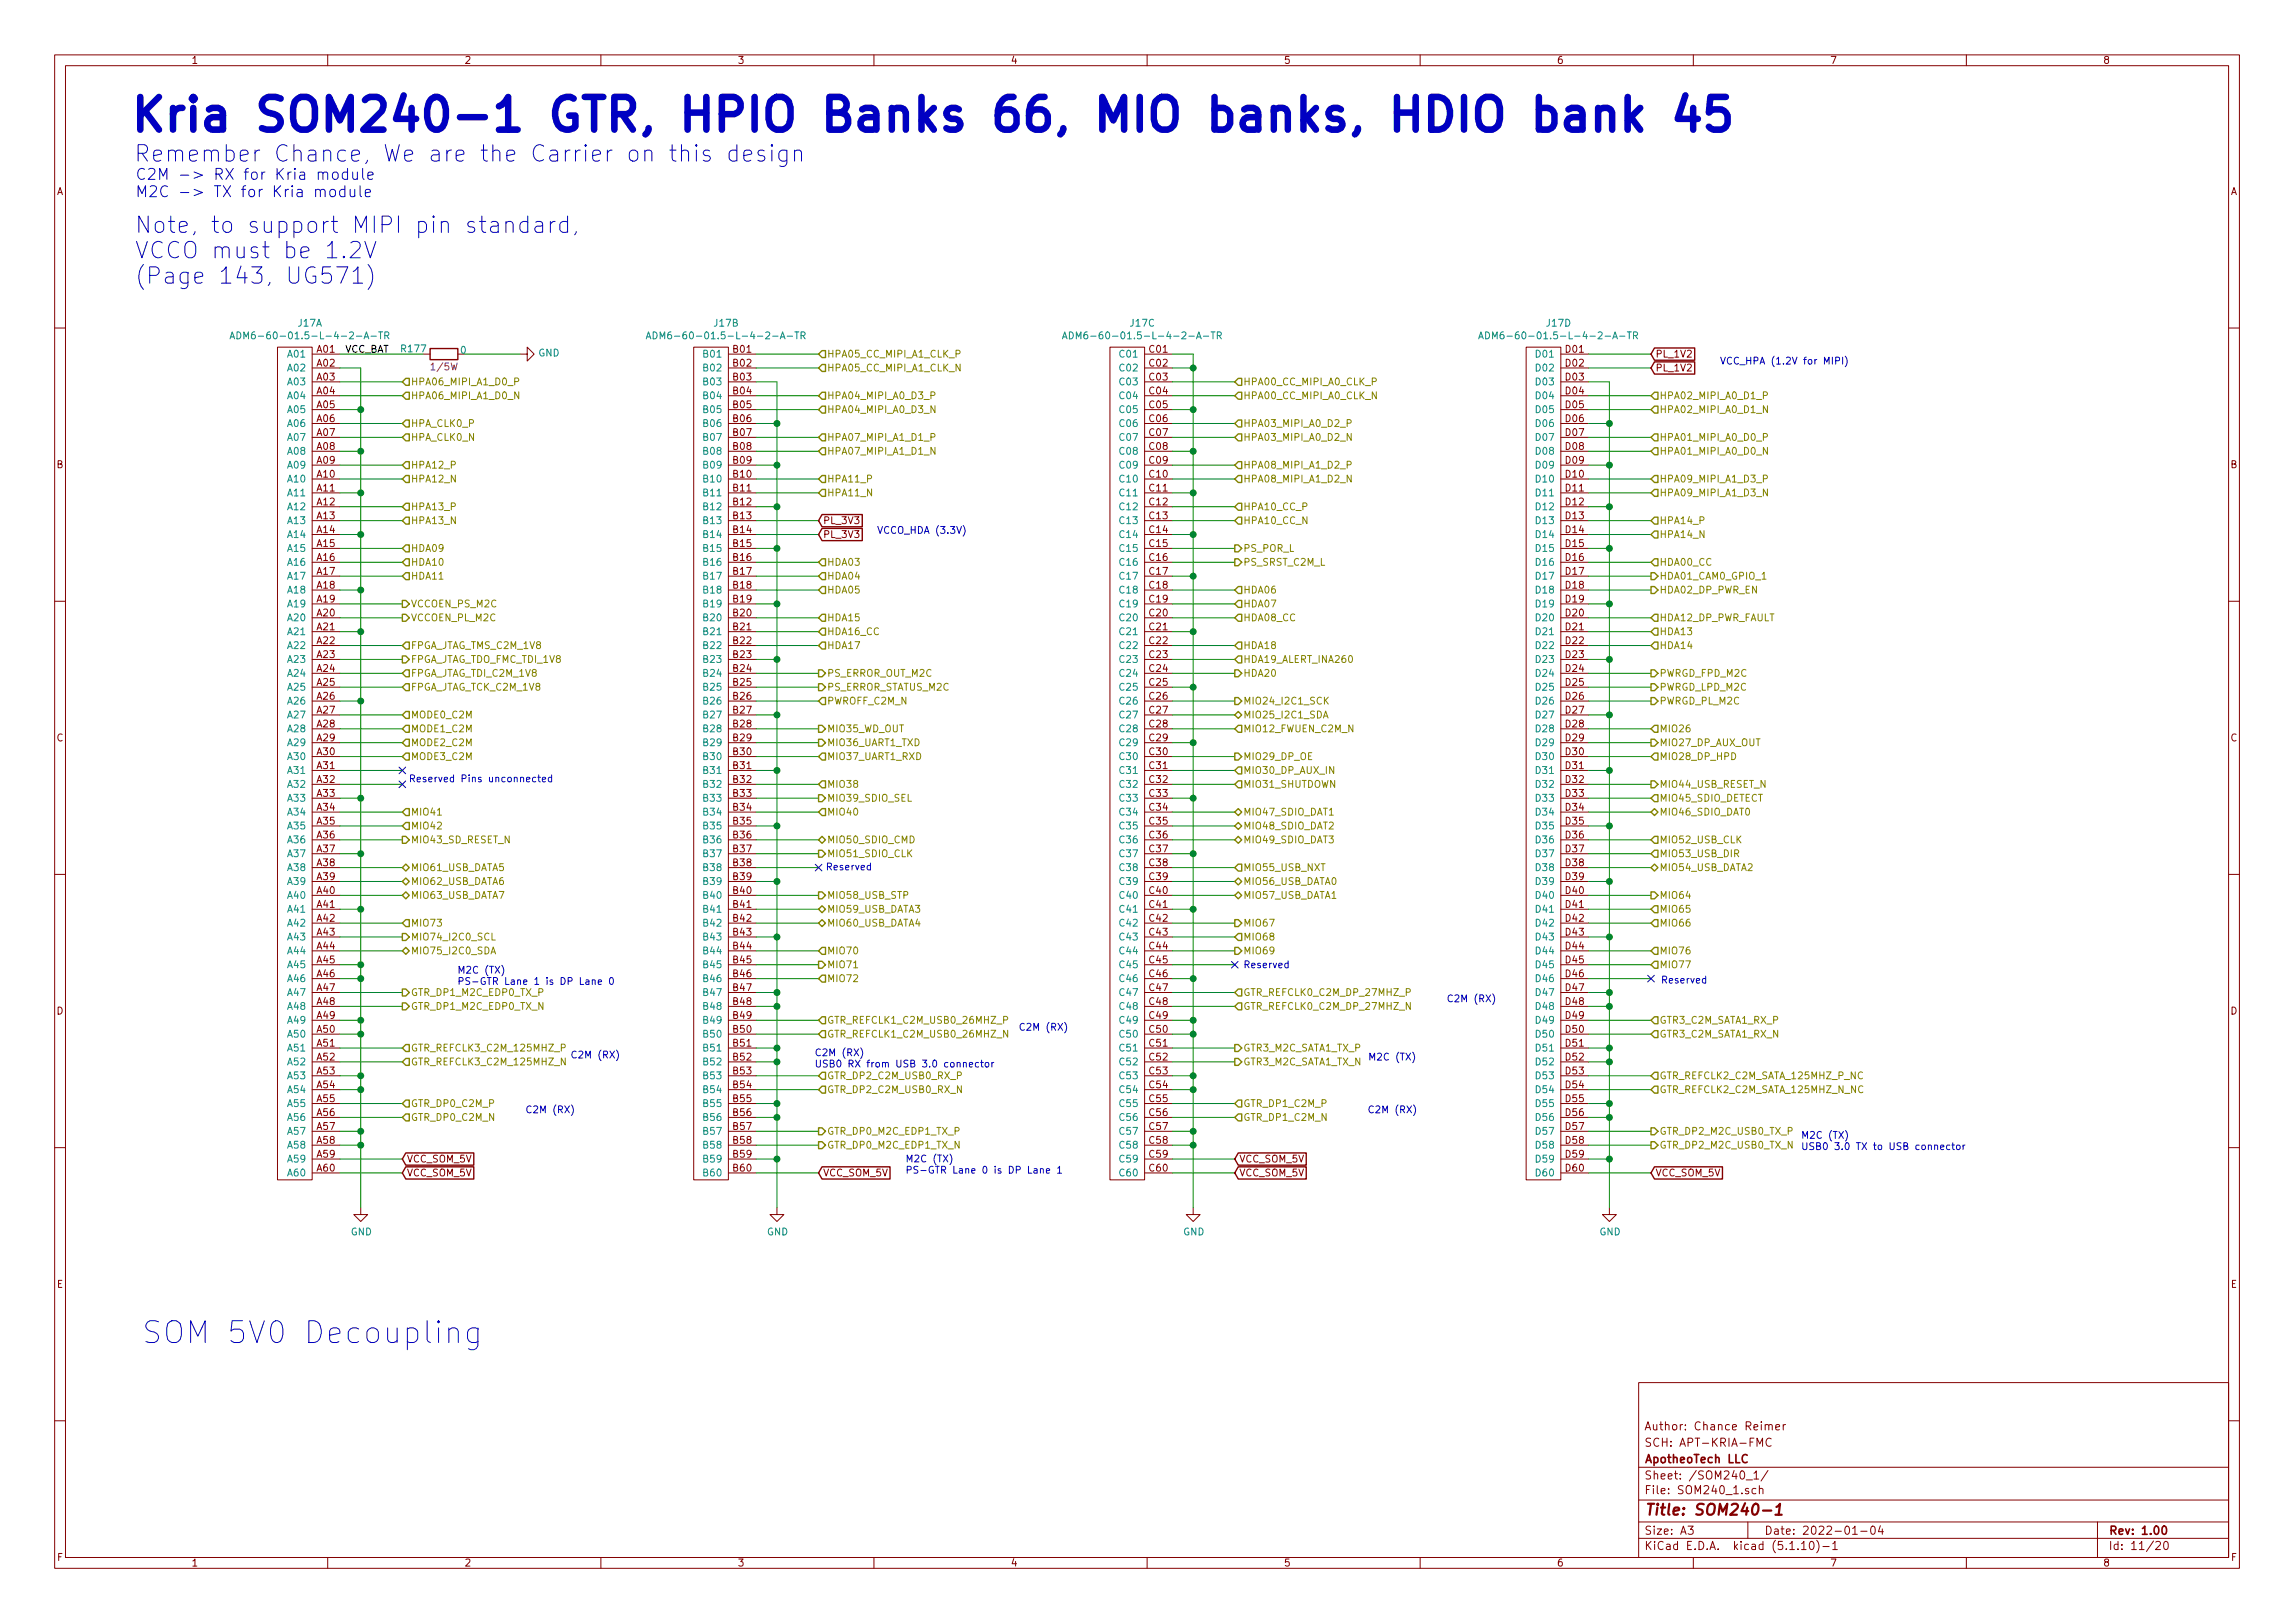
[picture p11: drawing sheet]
<svg xmlns="http://www.w3.org/2000/svg" width="420mm" height="297mm" viewBox="0 0 420 297" stroke-linecap="round" stroke-linejoin="round" font-family="sans-serif">
<defs><g id="words">
<text font-size="8.3" fill="#0000c2" x="23.5" y="24">Kria SOM240-1 GTR, HPIO Banks 66, MIO banks, HDIO bank 45</text>
<text font-size="5.6" fill="#0000c2" x="25.9" y="245.9">SOM 5V0 Decoupling</text>
<g font-size="4.2" fill="#0000c2">
<text x="24.5" y="29.6">Remember Chance, We are the Carrier on this design</text>
<text x="24.6" y="42.7">Note, to support MIPI pin standard,</text>
<text x="24.6" y="47.3">VCCO must be 1.2V</text>
<text x="24.6" y="52">(Page 143, UG571)</text>
</g>
<g font-size="2.8" fill="#0000c2">
<text x="24.8" y="32.9">C2M -&gt; RX for Kria module</text>
<text x="24.8" y="36.1">M2C -&gt; TX for Kria module</text>
</g>
<text font-size="2.8" fill="#840000" x="301" y="277.3">Title: SOM240-1</text>
<g font-size="2.1" fill="#840000">
<text x="301" y="261.8">Author: Chance Reimer</text>
<text x="301" y="267.8">ApotheoTech LLC</text>
<text x="301" y="264.8">SCH: APT-KRIA-FMC</text>
<text x="301" y="273.5">File: SOM240_1.sch</text>
<text x="301" y="270.8">Sheet: /SOM240_1/</text>
<text x="301" y="280.9">Size: A3</text>
<text x="323" y="280.9">Date: 2022-01-04</text>
<text x="386" y="280.9">Rev: 1.00</text>
<text x="301" y="283.7">KiCad E.D.A. kicad (5.1.10)-1</text>
<text x="386" y="283.7">Id: 11/20</text>
</g>
<g font-size="1.8" fill="#840000">
<text x="35" y="11.7">1</text>
<text x="85" y="11.7">2</text>
<text x="135" y="11.7">3</text>
<text x="185" y="11.7">4</text>
<text x="235" y="11.7">5</text>
<text x="285" y="11.7">6</text>
<text x="335" y="11.7">7</text>
<text x="385" y="11.7">8</text>
<text x="10.4" y="35.7">A</text>
<text x="408.4" y="35.7">A</text>
<text x="58.1" y="64.6">A01</text>
<text x="134.3" y="64.6">B01</text>
<text x="210.5" y="64.6">C01</text>
<text x="286.7" y="64.6">D01</text>
<text x="303" y="65.4">PL_1V2</text>
<text x="58.1" y="67.1">A02</text>
<text x="58.1" y="69.6">A03</text>
<text x="134.3" y="67.1">B02</text>
<text x="134.3" y="69.6">B03</text>
<text x="210.5" y="67.1">C02</text>
<text x="210.5" y="69.6">C03</text>
<text x="286.7" y="67.1">D02</text>
<text x="286.7" y="69.6">D03</text>
<text x="303" y="68">PL_1V2</text>
<text x="58.1" y="72.2">A04</text>
<text x="58.1" y="74.7">A05</text>
<text x="58.1" y="77.3">A06</text>
<text x="134.3" y="72.2">B04</text>
<text x="134.3" y="74.7">B05</text>
<text x="134.3" y="77.3">B06</text>
<text x="210.5" y="72.2">C04</text>
<text x="210.5" y="74.7">C05</text>
<text x="210.5" y="77.3">C06</text>
<text x="286.7" y="72.2">D04</text>
<text x="286.7" y="74.7">D05</text>
<text x="286.7" y="77.3">D06</text>
<text x="58.1" y="79.8">A07</text>
<text x="58.1" y="82.3">A08</text>
<text x="134.3" y="79.8">B07</text>
<text x="134.3" y="82.3">B08</text>
<text x="210.5" y="79.8">C07</text>
<text x="210.5" y="82.3">C08</text>
<text x="286.7" y="79.8">D07</text>
<text x="286.7" y="82.3">D08</text>
<text x="10.4" y="85.7">B</text>
<text x="58.1" y="84.9">A09</text>
<text x="58.1" y="87.4">A10</text>
<text x="58.1" y="90">A11</text>
<text x="134.3" y="84.9">B09</text>
<text x="134.3" y="87.4">B10</text>
<text x="134.3" y="90">B11</text>
<text x="210.5" y="84.9">C09</text>
<text x="210.5" y="87.4">C10</text>
<text x="210.5" y="90">C11</text>
<text x="286.7" y="84.9">D09</text>
<text x="286.7" y="87.4">D10</text>
<text x="286.7" y="90">D11</text>
<text x="408.4" y="85.7">B</text>
<text x="58.1" y="92.5">A12</text>
<text x="58.1" y="95">A13</text>
<text x="134.3" y="92.5">B12</text>
<text x="134.3" y="95">B13</text>
<text x="150.6" y="95.9">PL_3V3</text>
<text x="210.5" y="92.5">C12</text>
<text x="210.5" y="95">C13</text>
<text x="286.7" y="92.5">D12</text>
<text x="286.7" y="95">D13</text>
<text x="58.1" y="97.6">A14</text>
<text x="58.1" y="100.1">A15</text>
<text x="134.3" y="97.6">B14</text>
<text x="134.3" y="100.1">B15</text>
<text x="150.6" y="98.5">PL_3V3</text>
<text x="210.5" y="97.6">C14</text>
<text x="210.5" y="100.1">C15</text>
<text x="286.7" y="97.6">D14</text>
<text x="286.7" y="100.1">D15</text>
<text x="58.1" y="102.7">A16</text>
<text x="58.1" y="105.2">A17</text>
<text x="58.1" y="107.7">A18</text>
<text x="134.3" y="102.7">B16</text>
<text x="134.3" y="105.2">B17</text>
<text x="134.3" y="107.7">B18</text>
<text x="210.5" y="102.7">C16</text>
<text x="210.5" y="105.2">C17</text>
<text x="210.5" y="107.7">C18</text>
<text x="286.7" y="102.7">D16</text>
<text x="286.7" y="105.2">D17</text>
<text x="286.7" y="107.7">D18</text>
<text x="58.1" y="110.3">A19</text>
<text x="58.1" y="112.8">A20</text>
<text x="134.3" y="110.3">B19</text>
<text x="134.3" y="112.8">B20</text>
<text x="210.5" y="110.3">C19</text>
<text x="210.5" y="112.8">C20</text>
<text x="286.7" y="110.3">D19</text>
<text x="286.7" y="112.8">D20</text>
<text x="58.1" y="115.4">A21</text>
<text x="58.1" y="117.9">A22</text>
<text x="134.3" y="115.4">B21</text>
<text x="134.3" y="117.9">B22</text>
<text x="210.5" y="115.4">C21</text>
<text x="210.5" y="117.9">C22</text>
<text x="286.7" y="115.4">D21</text>
<text x="286.7" y="117.9">D22</text>
<text x="58.1" y="120.4">A23</text>
<text x="58.1" y="123">A24</text>
<text x="58.1" y="125.5">A25</text>
<text x="134.3" y="120.4">B23</text>
<text x="134.3" y="123">B24</text>
<text x="134.3" y="125.5">B25</text>
<text x="210.5" y="120.4">C23</text>
<text x="210.5" y="123">C24</text>
<text x="210.5" y="125.5">C25</text>
<text x="286.7" y="120.4">D23</text>
<text x="286.7" y="123">D24</text>
<text x="286.7" y="125.5">D25</text>
<text x="58.1" y="128.1">A26</text>
<text x="58.1" y="130.6">A27</text>
<text x="134.3" y="128.1">B26</text>
<text x="134.3" y="130.6">B27</text>
<text x="210.5" y="128.1">C26</text>
<text x="210.5" y="130.6">C27</text>
<text x="286.7" y="128.1">D26</text>
<text x="286.7" y="130.6">D27</text>
<text x="10.4" y="135.7">C</text>
<text x="58.1" y="133.1">A28</text>
<text x="58.1" y="135.7">A29</text>
<text x="134.3" y="133.1">B28</text>
<text x="134.3" y="135.7">B29</text>
<text x="210.5" y="133.1">C28</text>
<text x="210.5" y="135.7">C29</text>
<text x="286.7" y="133.1">D28</text>
<text x="286.7" y="135.7">D29</text>
<text x="408.4" y="135.7">C</text>
<text x="58.1" y="138.2">A30</text>
<text x="58.1" y="140.8">A31</text>
<text x="58.1" y="143.3">A32</text>
<text x="134.3" y="138.2">B30</text>
<text x="134.3" y="140.8">B31</text>
<text x="134.3" y="143.3">B32</text>
<text x="210.5" y="138.2">C30</text>
<text x="210.5" y="140.8">C31</text>
<text x="210.5" y="143.3">C32</text>
<text x="286.7" y="138.2">D30</text>
<text x="286.7" y="140.8">D31</text>
<text x="286.7" y="143.3">D32</text>
<text x="58.1" y="145.8">A33</text>
<text x="58.1" y="148.4">A34</text>
<text x="134.3" y="145.8">B33</text>
<text x="134.3" y="148.4">B34</text>
<text x="210.5" y="145.8">C33</text>
<text x="210.5" y="148.4">C34</text>
<text x="286.7" y="145.8">D33</text>
<text x="286.7" y="148.4">D34</text>
<text x="58.1" y="150.9">A35</text>
<text x="58.1" y="153.5">A36</text>
<text x="58.1" y="156">A37</text>
<text x="134.3" y="150.9">B35</text>
<text x="134.3" y="153.5">B36</text>
<text x="134.3" y="156">B37</text>
<text x="210.5" y="150.9">C35</text>
<text x="210.5" y="153.5">C36</text>
<text x="210.5" y="156">C37</text>
<text x="286.7" y="150.9">D35</text>
<text x="286.7" y="153.5">D36</text>
<text x="286.7" y="156">D37</text>
<text x="58.1" y="158.5">A38</text>
<text x="58.1" y="161.1">A39</text>
<text x="134.3" y="158.5">B38</text>
<text x="134.3" y="161.1">B39</text>
<text x="210.5" y="158.5">C38</text>
<text x="210.5" y="161.1">C39</text>
<text x="286.7" y="158.5">D38</text>
<text x="286.7" y="161.1">D39</text>
<text x="58.1" y="163.6">A40</text>
<text x="58.1" y="166.2">A41</text>
<text x="134.3" y="163.6">B40</text>
<text x="134.3" y="166.2">B41</text>
<text x="210.5" y="163.6">C40</text>
<text x="210.5" y="166.2">C41</text>
<text x="286.7" y="163.6">D40</text>
<text x="286.7" y="166.2">D41</text>
<text x="58.1" y="168.7">A42</text>
<text x="58.1" y="171.2">A43</text>
<text x="58.1" y="173.8">A44</text>
<text x="134.3" y="168.7">B42</text>
<text x="134.3" y="171.2">B43</text>
<text x="134.3" y="173.8">B44</text>
<text x="210.5" y="168.7">C42</text>
<text x="210.5" y="171.2">C43</text>
<text x="210.5" y="173.8">C44</text>
<text x="286.7" y="168.7">D42</text>
<text x="286.7" y="171.2">D43</text>
<text x="286.7" y="173.8">D44</text>
<text x="58.1" y="176.3">A45</text>
<text x="58.1" y="178.9">A46</text>
<text x="134.3" y="176.3">B45</text>
<text x="134.3" y="178.9">B46</text>
<text x="210.5" y="176.3">C45</text>
<text x="210.5" y="178.9">C46</text>
<text x="286.7" y="176.3">D45</text>
<text x="286.7" y="178.9">D46</text>
<text x="10.4" y="185.7">D</text>
<text x="58.1" y="181.4">A47</text>
<text x="58.1" y="183.9">A48</text>
<text x="134.3" y="181.4">B47</text>
<text x="134.3" y="183.9">B48</text>
<text x="210.5" y="181.4">C47</text>
<text x="210.5" y="183.9">C48</text>
<text x="286.7" y="181.4">D47</text>
<text x="286.7" y="183.9">D48</text>
<text x="408.4" y="185.7">D</text>
<text x="58.1" y="186.5">A49</text>
<text x="58.1" y="189">A50</text>
<text x="58.1" y="191.6">A51</text>
<text x="134.3" y="186.5">B49</text>
<text x="134.3" y="189">B50</text>
<text x="134.3" y="191.6">B51</text>
<text x="210.5" y="186.5">C49</text>
<text x="210.5" y="189">C50</text>
<text x="210.5" y="191.6">C51</text>
<text x="286.7" y="186.5">D49</text>
<text x="286.7" y="189">D50</text>
<text x="286.7" y="191.6">D51</text>
<text x="58.1" y="194.1">A52</text>
<text x="58.1" y="196.6">A53</text>
<text x="134.3" y="194.1">B52</text>
<text x="134.3" y="196.6">B53</text>
<text x="210.5" y="194.1">C52</text>
<text x="210.5" y="196.6">C53</text>
<text x="286.7" y="194.1">D52</text>
<text x="286.7" y="196.6">D53</text>
<text x="58.1" y="199.2">A54</text>
<text x="58.1" y="201.7">A55</text>
<text x="134.3" y="199.2">B54</text>
<text x="134.3" y="201.7">B55</text>
<text x="210.5" y="199.2">C54</text>
<text x="210.5" y="201.7">C55</text>
<text x="286.7" y="199.2">D54</text>
<text x="286.7" y="201.7">D55</text>
<text x="58.1" y="204.3">A56</text>
<text x="58.1" y="206.8">A57</text>
<text x="58.1" y="209.3">A58</text>
<text x="134.3" y="204.3">B56</text>
<text x="134.3" y="206.8">B57</text>
<text x="134.3" y="209.3">B58</text>
<text x="210.5" y="204.3">C56</text>
<text x="210.5" y="206.8">C57</text>
<text x="210.5" y="209.3">C58</text>
<text x="286.7" y="204.3">D56</text>
<text x="286.7" y="206.8">D57</text>
<text x="286.7" y="209.3">D58</text>
<text x="58.1" y="211.9">A59</text>
<text x="58.1" y="214.4">A60</text>
<text x="74.4" y="212.8">VCC_SOM_5V</text>
<text x="74.4" y="215.3">VCC_SOM_5V</text>
<text x="134.3" y="211.9">B59</text>
<text x="134.3" y="214.4">B60</text>
<text x="150.6" y="215.3">VCC_SOM_5V</text>
<text x="210.5" y="211.9">C59</text>
<text x="210.5" y="214.4">C60</text>
<text x="226.8" y="215.3">VCC_SOM_5V</text>
<text x="226.8" y="212.8">VCC_SOM_5V</text>
<text x="286.7" y="211.9">D59</text>
<text x="286.7" y="214.4">D60</text>
<text x="303" y="215.3">VCC_SOM_5V</text>
<text x="10.4" y="235.7">E</text>
<text x="408.4" y="235.7">E</text>
<text x="10.5" y="285.7">F</text>
<text x="35" y="286.7">1</text>
<text x="85" y="286.7">2</text>
<text x="135" y="286.7">3</text>
<text x="185" y="286.7">4</text>
<text x="235" y="286.7">5</text>
<text x="285" y="286.7">6</text>
<text x="335" y="286.7">7</text>
<text x="385" y="286.7">8</text>
<text x="408.5" y="285.7">F</text>
</g>
<g font-size="1.8" fill="#008484">
<text x="54.6" y="59.8">J17A</text>
<text x="130.8" y="59.8">J17B</text>
<text x="207" y="59.8">J17C</text>
<text x="283.2" y="59.8">J17D</text>
<text x="46.1" y="62.1">ADM6-60-01.5-L-4-2-A-TR</text>
<text x="52.9" y="65.4">A01</text>
<text x="73.6" y="64.5">R177</text>
<text x="84.4" y="64.7">0</text>
<text x="98.6" y="65.2">GND</text>
<text x="122.3" y="62.1">ADM6-60-01.5-L-4-2-A-TR</text>
<text x="129.1" y="65.4">B01</text>
<text x="198.5" y="62.1">ADM6-60-01.5-L-4-2-A-TR</text>
<text x="205.3" y="65.4">C01</text>
<text x="274.7" y="62.1">ADM6-60-01.5-L-4-2-A-TR</text>
<text x="281.5" y="65.4">D01</text>
<text x="52.9" y="68">A02</text>
<text x="52.9" y="70.5">A03</text>
<text x="129.1" y="68">B02</text>
<text x="129.1" y="70.5">B03</text>
<text x="205.3" y="68">C02</text>
<text x="205.3" y="70.5">C03</text>
<text x="281.5" y="68">D02</text>
<text x="281.5" y="70.5">D03</text>
<text x="52.9" y="73.1">A04</text>
<text x="52.9" y="75.6">A05</text>
<text x="129.1" y="73.1">B04</text>
<text x="129.1" y="75.6">B05</text>
<text x="205.3" y="73.1">C04</text>
<text x="205.3" y="75.6">C05</text>
<text x="281.5" y="73.1">D04</text>
<text x="281.5" y="75.6">D05</text>
<text x="52.9" y="78.1">A06</text>
<text x="52.9" y="80.7">A07</text>
<text x="52.9" y="83.2">A08</text>
<text x="129.1" y="78.1">B06</text>
<text x="129.1" y="80.7">B07</text>
<text x="129.1" y="83.2">B08</text>
<text x="205.3" y="78.1">C06</text>
<text x="205.3" y="80.7">C07</text>
<text x="205.3" y="83.2">C08</text>
<text x="281.5" y="78.1">D06</text>
<text x="281.5" y="80.7">D07</text>
<text x="281.5" y="83.2">D08</text>
<text x="52.9" y="85.8">A09</text>
<text x="52.9" y="88.3">A10</text>
<text x="129.1" y="85.8">B09</text>
<text x="129.1" y="88.3">B10</text>
<text x="205.3" y="85.8">C09</text>
<text x="205.3" y="88.3">C10</text>
<text x="281.5" y="85.8">D09</text>
<text x="281.5" y="88.3">D10</text>
<text x="52.9" y="90.8">A11</text>
<text x="52.9" y="93.4">A12</text>
<text x="52.9" y="95.9">A13</text>
<text x="129.1" y="90.8">B11</text>
<text x="129.1" y="93.4">B12</text>
<text x="129.1" y="95.9">B13</text>
<text x="205.3" y="90.8">C11</text>
<text x="205.3" y="93.4">C12</text>
<text x="205.3" y="95.9">C13</text>
<text x="281.5" y="90.8">D11</text>
<text x="281.5" y="93.4">D12</text>
<text x="281.5" y="95.9">D13</text>
<text x="52.9" y="98.5">A14</text>
<text x="52.9" y="101">A15</text>
<text x="129.1" y="98.5">B14</text>
<text x="129.1" y="101">B15</text>
<text x="205.3" y="98.5">C14</text>
<text x="205.3" y="101">C15</text>
<text x="281.5" y="98.5">D14</text>
<text x="281.5" y="101">D15</text>
<text x="52.9" y="103.5">A16</text>
<text x="52.9" y="106.1">A17</text>
<text x="129.1" y="103.5">B16</text>
<text x="129.1" y="106.1">B17</text>
<text x="205.3" y="103.5">C16</text>
<text x="205.3" y="106.1">C17</text>
<text x="281.5" y="103.5">D16</text>
<text x="281.5" y="106.1">D17</text>
<text x="52.9" y="108.6">A18</text>
<text x="52.9" y="111.2">A19</text>
<text x="52.9" y="113.7">A20</text>
<text x="129.1" y="108.6">B18</text>
<text x="129.1" y="111.2">B19</text>
<text x="129.1" y="113.7">B20</text>
<text x="205.3" y="108.6">C18</text>
<text x="205.3" y="111.2">C19</text>
<text x="205.3" y="113.7">C20</text>
<text x="281.5" y="108.6">D18</text>
<text x="281.5" y="111.2">D19</text>
<text x="281.5" y="113.7">D20</text>
<text x="52.9" y="116.2">A21</text>
<text x="52.9" y="118.8">A22</text>
<text x="129.1" y="116.2">B21</text>
<text x="129.1" y="118.8">B22</text>
<text x="205.3" y="116.2">C21</text>
<text x="205.3" y="118.8">C22</text>
<text x="281.5" y="116.2">D21</text>
<text x="281.5" y="118.8">D22</text>
<text x="52.9" y="121.3">A23</text>
<text x="52.9" y="123.9">A24</text>
<text x="129.1" y="121.3">B23</text>
<text x="129.1" y="123.9">B24</text>
<text x="205.3" y="121.3">C23</text>
<text x="205.3" y="123.9">C24</text>
<text x="281.5" y="121.3">D23</text>
<text x="281.5" y="123.9">D24</text>
<text x="52.9" y="126.4">A25</text>
<text x="52.9" y="128.9">A26</text>
<text x="52.9" y="131.5">A27</text>
<text x="129.1" y="126.4">B25</text>
<text x="129.1" y="128.9">B26</text>
<text x="129.1" y="131.5">B27</text>
<text x="205.3" y="126.4">C25</text>
<text x="205.3" y="128.9">C26</text>
<text x="205.3" y="131.5">C27</text>
<text x="281.5" y="126.4">D25</text>
<text x="281.5" y="128.9">D26</text>
<text x="281.5" y="131.5">D27</text>
<text x="52.9" y="134">A28</text>
<text x="52.9" y="136.6">A29</text>
<text x="129.1" y="134">B28</text>
<text x="129.1" y="136.6">B29</text>
<text x="205.3" y="134">C28</text>
<text x="205.3" y="136.6">C29</text>
<text x="281.5" y="134">D28</text>
<text x="281.5" y="136.6">D29</text>
<text x="52.9" y="139.1">A30</text>
<text x="52.9" y="141.6">A31</text>
<text x="129.1" y="139.1">B30</text>
<text x="129.1" y="141.6">B31</text>
<text x="205.3" y="139.1">C30</text>
<text x="205.3" y="141.6">C31</text>
<text x="281.5" y="139.1">D30</text>
<text x="281.5" y="141.6">D31</text>
<text x="52.9" y="144.2">A32</text>
<text x="52.9" y="146.7">A33</text>
<text x="52.9" y="149.3">A34</text>
<text x="129.1" y="144.2">B32</text>
<text x="129.1" y="146.7">B33</text>
<text x="129.1" y="149.3">B34</text>
<text x="205.3" y="144.2">C32</text>
<text x="205.3" y="146.7">C33</text>
<text x="205.3" y="149.3">C34</text>
<text x="281.5" y="144.2">D32</text>
<text x="281.5" y="146.7">D33</text>
<text x="281.5" y="149.3">D34</text>
<text x="52.9" y="151.8">A35</text>
<text x="52.9" y="154.3">A36</text>
<text x="129.1" y="151.8">B35</text>
<text x="129.1" y="154.3">B36</text>
<text x="205.3" y="151.8">C35</text>
<text x="205.3" y="154.3">C36</text>
<text x="281.5" y="151.8">D35</text>
<text x="281.5" y="154.3">D36</text>
<text x="52.9" y="156.9">A37</text>
<text x="52.9" y="159.4">A38</text>
<text x="52.9" y="162">A39</text>
<text x="129.1" y="156.9">B37</text>
<text x="129.1" y="159.4">B38</text>
<text x="129.1" y="162">B39</text>
<text x="205.3" y="156.9">C37</text>
<text x="205.3" y="159.4">C38</text>
<text x="205.3" y="162">C39</text>
<text x="281.5" y="156.9">D37</text>
<text x="281.5" y="159.4">D38</text>
<text x="281.5" y="162">D39</text>
<text x="52.9" y="164.5">A40</text>
<text x="52.9" y="167">A41</text>
<text x="129.1" y="164.5">B40</text>
<text x="129.1" y="167">B41</text>
<text x="205.3" y="164.5">C40</text>
<text x="205.3" y="167">C41</text>
<text x="281.5" y="164.5">D40</text>
<text x="281.5" y="167">D41</text>
<text x="52.9" y="169.6">A42</text>
<text x="52.9" y="172.1">A43</text>
<text x="129.1" y="169.6">B42</text>
<text x="129.1" y="172.1">B43</text>
<text x="205.3" y="169.6">C42</text>
<text x="205.3" y="172.1">C43</text>
<text x="281.5" y="169.6">D42</text>
<text x="281.5" y="172.1">D43</text>
<text x="52.9" y="174.7">A44</text>
<text x="52.9" y="177.2">A45</text>
<text x="52.9" y="179.7">A46</text>
<text x="129.1" y="174.7">B44</text>
<text x="129.1" y="177.2">B45</text>
<text x="129.1" y="179.7">B46</text>
<text x="205.3" y="174.7">C44</text>
<text x="205.3" y="177.2">C45</text>
<text x="205.3" y="179.7">C46</text>
<text x="281.5" y="174.7">D44</text>
<text x="281.5" y="177.2">D45</text>
<text x="281.5" y="179.7">D46</text>
<text x="52.9" y="182.3">A47</text>
<text x="52.9" y="184.8">A48</text>
<text x="129.1" y="182.3">B47</text>
<text x="129.1" y="184.8">B48</text>
<text x="205.3" y="182.3">C47</text>
<text x="205.3" y="184.8">C48</text>
<text x="281.5" y="182.3">D47</text>
<text x="281.5" y="184.8">D48</text>
<text x="52.9" y="187.4">A49</text>
<text x="52.9" y="189.9">A50</text>
<text x="129.1" y="187.4">B49</text>
<text x="129.1" y="189.9">B50</text>
<text x="205.3" y="187.4">C49</text>
<text x="205.3" y="189.9">C50</text>
<text x="281.5" y="187.4">D49</text>
<text x="281.5" y="189.9">D50</text>
<text x="52.9" y="192.4">A51</text>
<text x="52.9" y="195">A52</text>
<text x="52.9" y="197.5">A53</text>
<text x="129.1" y="192.4">B51</text>
<text x="129.1" y="195">B52</text>
<text x="129.1" y="197.5">B53</text>
<text x="205.3" y="192.4">C51</text>
<text x="205.3" y="195">C52</text>
<text x="205.3" y="197.5">C53</text>
<text x="281.5" y="192.4">D51</text>
<text x="281.5" y="195">D52</text>
<text x="281.5" y="197.5">D53</text>
<text x="52.9" y="200.1">A54</text>
<text x="52.9" y="202.6">A55</text>
<text x="129.1" y="200.1">B54</text>
<text x="129.1" y="202.6">B55</text>
<text x="205.3" y="200.1">C54</text>
<text x="205.3" y="202.6">C55</text>
<text x="281.5" y="200.1">D54</text>
<text x="281.5" y="202.6">D55</text>
<text x="52.9" y="205.1">A56</text>
<text x="52.9" y="207.7">A57</text>
<text x="129.1" y="205.1">B56</text>
<text x="129.1" y="207.7">B57</text>
<text x="205.3" y="205.1">C56</text>
<text x="205.3" y="207.7">C57</text>
<text x="281.5" y="205.1">D56</text>
<text x="281.5" y="207.7">D57</text>
<text x="52.9" y="210.2">A58</text>
<text x="52.9" y="212.8">A59</text>
<text x="52.9" y="215.3">A60</text>
<text x="129.1" y="210.2">B58</text>
<text x="129.1" y="212.8">B59</text>
<text x="129.1" y="215.3">B60</text>
<text x="205.3" y="210.2">C58</text>
<text x="205.3" y="212.8">C59</text>
<text x="205.3" y="215.3">C60</text>
<text x="281.5" y="210.2">D58</text>
<text x="281.5" y="212.8">D59</text>
<text x="281.5" y="215.3">D60</text>
<text x="64.2" y="226.1">GND</text>
<text x="140.4" y="226.1">GND</text>
<text x="216.6" y="226.1">GND</text>
<text x="292.8" y="226.1">GND</text>
</g>
<text font-size="1.8" x="62.9" y="64.6">VCC_BAT</text>
<g font-size="1.8" fill="#848400">
<text x="151.4" y="65.4">HPA05_CC_MIPI_A1_CLK_P</text>
<text x="75.2" y="70.5">HPA06_MIPI_A1_D0_P</text>
<text x="151.4" y="68">HPA05_CC_MIPI_A1_CLK_N</text>
<text x="227.6" y="70.5">HPA00_CC_MIPI_A0_CLK_P</text>
<text x="75.2" y="73.1">HPA06_MIPI_A1_D0_N</text>
<text x="151.4" y="75.6">HPA04_MIPI_A0_D3_N</text>
<text x="151.4" y="73.1">HPA04_MIPI_A0_D3_P</text>
<text x="227.6" y="73.1">HPA00_CC_MIPI_A0_CLK_N</text>
<text x="303.8" y="73.1">HPA02_MIPI_A0_D1_P</text>
<text x="303.8" y="75.6">HPA02_MIPI_A0_D1_N</text>
<text x="75.2" y="80.7">HPA_CLK0_N</text>
<text x="75.2" y="78.1">HPA_CLK0_P</text>
<text x="151.4" y="83.2">HPA07_MIPI_A1_D1_N</text>
<text x="151.4" y="80.7">HPA07_MIPI_A1_D1_P</text>
<text x="227.6" y="80.7">HPA03_MIPI_A0_D2_N</text>
<text x="227.6" y="78.1">HPA03_MIPI_A0_D2_P</text>
<text x="303.8" y="83.2">HPA01_MIPI_A0_D0_N</text>
<text x="303.8" y="80.7">HPA01_MIPI_A0_D0_P</text>
<text x="75.2" y="88.3">HPA12_N</text>
<text x="75.2" y="85.8">HPA12_P</text>
<text x="151.4" y="88.3">HPA11_P</text>
<text x="227.6" y="85.8">HPA08_MIPI_A1_D2_P</text>
<text x="227.6" y="88.3">HPA08_MIPI_A1_D2_N</text>
<text x="303.8" y="88.3">HPA09_MIPI_A1_D3_P</text>
<text x="75.2" y="95.9">HPA13_N</text>
<text x="75.2" y="93.4">HPA13_P</text>
<text x="151.4" y="90.8">HPA11_N</text>
<text x="227.6" y="93.4">HPA10_CC_P</text>
<text x="227.6" y="95.9">HPA10_CC_N</text>
<text x="303.8" y="95.9">HPA14_P</text>
<text x="303.8" y="90.8">HPA09_MIPI_A1_D3_N</text>
<text x="75.2" y="101">HDA09</text>
<text x="227.6" y="101">PS_POR_L</text>
<text x="303.8" y="98.5">HPA14_N</text>
<text x="75.2" y="103.5">HDA10</text>
<text x="75.2" y="106.1">HDA11</text>
<text x="151.4" y="106.1">HDA04</text>
<text x="151.4" y="103.5">HDA03</text>
<text x="227.6" y="103.5">PS_SRST_C2M_L</text>
<text x="303.8" y="103.5">HDA00_CC</text>
<text x="303.8" y="106.1">HDA01_CAM0_GPIO_1</text>
<text x="75.2" y="113.7">VCCOEN_PL_M2C</text>
<text x="75.2" y="111.2">VCCOEN_PS_M2C</text>
<text x="151.4" y="113.7">HDA15</text>
<text x="151.4" y="108.6">HDA05</text>
<text x="227.6" y="108.6">HDA06</text>
<text x="227.6" y="111.2">HDA07</text>
<text x="227.6" y="113.7">HDA08_CC</text>
<text x="303.8" y="113.7">HDA12_DP_PWR_FAULT</text>
<text x="303.8" y="108.6">HDA02_DP_PWR_EN</text>
<text x="75.2" y="118.8">FPGA_JTAG_TMS_C2M_1V8</text>
<text x="151.4" y="118.8">HDA17</text>
<text x="151.4" y="116.2">HDA16_CC</text>
<text x="227.6" y="118.8">HDA18</text>
<text x="303.8" y="116.2">HDA13</text>
<text x="303.8" y="118.8">HDA14</text>
<text x="75.2" y="123.9">FPGA_JTAG_TDI_C2M_1V8</text>
<text x="75.2" y="121.3">FPGA_JTAG_TDO_FMC_TDI_1V8</text>
<text x="151.4" y="123.9">PS_ERROR_OUT_M2C</text>
<text x="227.6" y="123.9">HDA20</text>
<text x="227.6" y="121.3">HDA19_ALERT_INA260</text>
<text x="303.8" y="123.9">PWRGD_FPD_M2C</text>
<text x="75.2" y="131.5">MODE0_C2M</text>
<text x="75.2" y="126.4">FPGA_JTAG_TCK_C2M_1V8</text>
<text x="151.4" y="128.9">PWROFF_C2M_N</text>
<text x="151.4" y="126.4">PS_ERROR_STATUS_M2C</text>
<text x="227.6" y="128.9">MIO24_I2C1_SCK</text>
<text x="227.6" y="131.5">MIO25_I2C1_SDA</text>
<text x="303.8" y="126.4">PWRGD_LPD_M2C</text>
<text x="303.8" y="128.9">PWRGD_PL_M2C</text>
<text x="75.2" y="136.6">MODE2_C2M</text>
<text x="75.2" y="134">MODE1_C2M</text>
<text x="151.4" y="136.6">MIO36_UART1_TXD</text>
<text x="151.4" y="134">MIO35_WD_OUT</text>
<text x="227.6" y="134">MIO12_FWUEN_C2M_N</text>
<text x="303.8" y="136.6">MIO27_DP_AUX_OUT</text>
<text x="303.8" y="134">MIO26</text>
<text x="75.2" y="139.1">MODE3_C2M</text>
<text x="151.4" y="139.1">MIO37_UART1_RXD</text>
<text x="227.6" y="139.1">MIO29_DP_OE</text>
<text x="227.6" y="141.6">MIO30_DP_AUX_IN</text>
<text x="303.8" y="139.1">MIO28_DP_HPD</text>
<text x="75.2" y="149.3">MIO41</text>
<text x="151.4" y="144.2">MIO38</text>
<text x="151.4" y="146.7">MIO39_SDIO_SEL</text>
<text x="151.4" y="149.3">MIO40</text>
<text x="227.6" y="149.3">MIO47_SDIO_DAT1</text>
<text x="227.6" y="144.2">MIO31_SHUTDOWN</text>
<text x="303.8" y="144.2">MIO44_USB_RESET_N</text>
<text x="303.8" y="146.7">MIO45_SDIO_DETECT</text>
<text x="303.8" y="149.3">MIO46_SDIO_DAT0</text>
<text x="75.2" y="154.3">MIO43_SD_RESET_N</text>
<text x="75.2" y="151.8">MIO42</text>
<text x="151.4" y="154.3">MIO50_SDIO_CMD</text>
<text x="227.6" y="154.3">MIO49_SDIO_DAT3</text>
<text x="227.6" y="151.8">MIO48_SDIO_DAT2</text>
<text x="303.8" y="154.3">MIO52_USB_CLK</text>
<text x="75.2" y="162">MIO62_USB_DATA6</text>
<text x="75.2" y="159.4">MIO61_USB_DATA5</text>
<text x="151.4" y="156.9">MIO51_SDIO_CLK</text>
<text x="227.6" y="159.4">MIO55_USB_NXT</text>
<text x="227.6" y="162">MIO56_USB_DATA0</text>
<text x="303.8" y="156.9">MIO53_USB_DIR</text>
<text x="303.8" y="159.4">MIO54_USB_DATA2</text>
<text x="75.2" y="164.5">MIO63_USB_DATA7</text>
<text x="151.4" y="167">MIO59_USB_DATA3</text>
<text x="151.4" y="164.5">MIO58_USB_STP</text>
<text x="227.6" y="164.5">MIO57_USB_DATA1</text>
<text x="303.8" y="167">MIO65</text>
<text x="303.8" y="164.5">MIO64</text>
<text x="75.2" y="169.6">MIO73</text>
<text x="75.2" y="172.1">MIO74_I2C0_SCL</text>
<text x="151.4" y="169.6">MIO60_USB_DATA4</text>
<text x="227.6" y="169.6">MIO67</text>
<text x="227.6" y="172.1">MIO68</text>
<text x="303.8" y="169.6">MIO66</text>
<text x="75.2" y="174.7">MIO75_I2C0_SDA</text>
<text x="151.4" y="179.7">MIO72</text>
<text x="151.4" y="177.2">MIO71</text>
<text x="151.4" y="174.7">MIO70</text>
<text x="227.6" y="174.7">MIO69</text>
<text x="303.8" y="174.7">MIO76</text>
<text x="303.8" y="177.2">MIO77</text>
<text x="75.2" y="184.8">GTR_DP1_M2C_EDP0_TX_N</text>
<text x="75.2" y="182.3">GTR_DP1_M2C_EDP0_TX_P</text>
<text x="227.6" y="184.8">GTR_REFCLK0_C2M_DP_27MHZ_N</text>
<text x="227.6" y="182.3">GTR_REFCLK0_C2M_DP_27MHZ_P</text>
<text x="151.4" y="189.9">GTR_REFCLK1_C2M_USB0_26MHZ_N</text>
<text x="151.4" y="187.4">GTR_REFCLK1_C2M_USB0_26MHZ_P</text>
<text x="303.8" y="187.4">GTR3_C2M_SATA1_RX_P</text>
<text x="303.8" y="189.9">GTR3_C2M_SATA1_RX_N</text>
<text x="75.2" y="195">GTR_REFCLK3_C2M_125MHZ_N</text>
<text x="75.2" y="192.4">GTR_REFCLK3_C2M_125MHZ_P</text>
<text x="151.4" y="197.5">GTR_DP2_C2M_USB0_RX_P</text>
<text x="227.6" y="195">GTR3_M2C_SATA1_TX_N</text>
<text x="227.6" y="192.4">GTR3_M2C_SATA1_TX_P</text>
<text x="303.8" y="197.5">GTR_REFCLK2_C2M_SATA_125MHZ_P_NC</text>
<text x="75.2" y="202.6">GTR_DP0_C2M_P</text>
<text x="151.4" y="200.1">GTR_DP2_C2M_USB0_RX_N</text>
<text x="227.6" y="202.6">GTR_DP1_C2M_P</text>
<text x="303.8" y="200.1">GTR_REFCLK2_C2M_SATA_125MHZ_N_NC</text>
<text x="75.2" y="205.1">GTR_DP0_C2M_N</text>
<text x="151.4" y="207.7">GTR_DP0_M2C_EDP1_TX_P</text>
<text x="227.6" y="205.1">GTR_DP1_C2M_N</text>
<text x="303.8" y="207.7">GTR_DP2_M2C_USB0_TX_P</text>
<text x="151.4" y="210.2">GTR_DP0_M2C_EDP1_TX_N</text>
<text x="303.8" y="210.2">GTR_DP2_M2C_USB0_TX_N</text>
</g>
<text font-size="1.8" fill="#840084" x="79.2" y="67.8">1/5W</text>
<g font-size="1.8" fill="#0000c2">
<text x="314.8" y="66.7">VCC_HPA (1.2V for MIPI)</text>
<text x="160.5" y="97.7">VCCO_HDA (3.3V)</text>
<text x="74.8" y="143.2">Reserved Pins unconnected</text>
<text x="151.1" y="159.3">Reserved</text>
<text x="83.7" y="178.2">M2C (TX)</text>
<text x="227.6" y="177.2">Reserved</text>
<text x="304" y="180">Reserved</text>
<text x="83.7" y="180.2">PS-GTR Lane 1 is DP Lane 0</text>
<text x="264.8" y="183.4">C2M (RX)</text>
<text x="186.4" y="188.6">C2M (RX)</text>
<text x="104.4" y="193.7">C2M (RX)</text>
<text x="149.1" y="193.3">C2M (RX)</text>
<text x="149.1" y="195.4">USB0 RX from USB 3.0 connector</text>
<text x="250.4" y="194.1">M2C (TX)</text>
<text x="96.1" y="203.7">C2M (RX)</text>
<text x="250.3" y="203.7">C2M (RX)</text>
<text x="329.7" y="208.4">M2C (TX)</text>
<text x="165.7" y="212.7">M2C (TX)</text>
<text x="165.7" y="214.8">PS-GTR Lane 0 is DP Lane 1</text>
<text x="329.7" y="210.5">USB0 3.0 TX to USB connector</text>
</g>
</g></defs>
<g fill="none" stroke="#840000" stroke-width=".18">
<path d="M10 10h400v277h-400zM12 12h396v273.1h-396zM60 10v2M110 10v2M160 10v2M210 10v2M260 10v2M310 10v2M360 10v2M10 60h2M50.8 63.5h6.3v152.4h-6.3zM57.1 64.8h5.1"/>
<path d="M57.1 67.3h5.1M57.1 69.9h5.1M57.1 72.4h5.1M57.1 75h5.1M57.1 77.5h5.1M77.5 64.8h1.2M95.2 64.8h1.3v-1.3l1.3 1.3-1.3 1.3v-1.3M127 63.5h6.3v152.4h-6.3zM133.3 64.8h5.1M133.3 67.3h5.1M133.3 69.9h5.1M133.3 72.4h5.1"/>
<path d="M133.3 75h5.1M133.3 77.5h5.1M203.2 63.5h6.3v152.4h-6.3zM209.5 64.8h5.1M209.5 67.3h5.1M209.5 69.9h5.1M209.5 72.4h5.1M209.5 75h5.1M209.5 77.5h5.1M279.4 63.5h6.3v152.4h-6.3zM285.7 64.8h5.1M285.7 67.3h5.1"/>
<path d="M285.7 69.9h5.1M285.7 72.4h5.1M285.7 75h5.1M285.7 77.5h5.1M408 60h2M57.1 80h5.1M57.1 82.6h5.1M57.1 85.1h5.1M57.1 87.7h5.1M57.1 90.2h5.1M57.1 92.7h5.1M57.1 95.3h5.1"/>
<path d="M57.1 97.8h5.1M133.3 80h5.1M133.3 82.6h5.1M133.3 85.1h5.1M133.3 87.7h5.1M133.3 90.2h5.1M133.3 92.7h5.1M133.3 95.3h5.1M133.3 97.8h5.1M209.5 80h5.1M209.5 82.6h5.1M209.5 85.1h5.1"/>
<path d="M209.5 87.7h5.1M209.5 90.2h5.1M209.5 92.7h5.1M209.5 95.3h5.1M209.5 97.8h5.1M285.7 80h5.1M285.7 82.6h5.1M285.7 85.1h5.1M285.7 87.7h5.1M285.7 90.2h5.1M285.7 92.7h5.1M285.7 95.3h5.1"/>
<path d="M285.7 97.8h5.1M10 110h2M57.1 100.4h5.1M57.1 102.9h5.1M57.1 105.4h5.1M57.1 108h5.1M57.1 110.5h5.1M57.1 113.1h5.1M57.1 115.6h5.1M57.1 118.1h5.1M133.3 100.4h5.1M133.3 102.9h5.1"/>
<path d="M133.3 105.4h5.1M133.3 108h5.1M133.3 110.5h5.1M133.3 113.1h5.1M133.3 115.6h5.1M133.3 118.1h5.1M209.5 100.4h5.1M209.5 102.9h5.1M209.5 105.4h5.1M209.5 108h5.1M209.5 110.5h5.1M209.5 113.1h5.1"/>
<path d="M209.5 115.6h5.1M209.5 118.1h5.1M285.7 100.4h5.1M285.7 102.9h5.1M285.7 105.4h5.1M285.7 108h5.1M285.7 110.5h5.1M285.7 113.1h5.1M285.7 115.6h5.1M285.7 118.1h5.1M408 110h2M57.1 120.7h5.1"/>
<path d="M57.1 123.2h5.1M57.1 125.8h5.1M57.1 128.3h5.1M57.1 130.8h5.1M57.1 133.4h5.1M57.1 135.9h5.1M57.1 138.5h5.1M133.3 120.7h5.1M133.3 123.2h5.1M133.3 125.8h5.1M133.3 128.3h5.1M133.3 130.8h5.1"/>
<path d="M133.3 133.4h5.1M133.3 135.9h5.1M133.3 138.5h5.1M209.5 120.7h5.1M209.5 123.2h5.1M209.5 125.8h5.1M209.5 128.3h5.1M209.5 130.8h5.1M209.5 133.4h5.1M209.5 135.9h5.1M209.5 138.5h5.1M285.7 120.7h5.1"/>
<path d="M285.7 123.2h5.1M285.7 125.8h5.1M285.7 128.3h5.1M285.7 130.8h5.1M285.7 133.4h5.1M285.7 135.9h5.1M285.7 138.5h5.1M57.1 141h5.1M57.1 143.5h5.1M57.1 146.1h5.1M57.1 148.6h5.1M57.1 151.2h5.1"/>
<path d="M57.1 153.7h5.1M57.1 156.2h5.1M57.1 158.8h5.1M133.3 141h5.1M133.3 143.5h5.1M133.3 146.1h5.1M133.3 148.6h5.1M133.3 151.2h5.1M133.3 153.7h5.1M133.3 156.2h5.1M133.3 158.8h5.1M209.5 141h5.1"/>
<path d="M209.5 143.5h5.1M209.5 146.1h5.1M209.5 148.6h5.1M209.5 151.2h5.1M209.5 153.7h5.1M209.5 156.2h5.1M209.5 158.8h5.1M285.7 141h5.1M285.7 143.5h5.1M285.7 146.1h5.1M285.7 148.6h5.1M285.7 151.2h5.1"/>
<path d="M285.7 153.7h5.1M285.7 156.2h5.1M285.7 158.8h5.1M10 160h2M57.1 161.3h5.1M57.1 163.9h5.1M57.1 166.4h5.1M57.1 168.9h5.1M57.1 171.5h5.1M57.1 174h5.1M57.1 176.6h5.1M57.1 179.1h5.1"/>
<path d="M133.3 161.3h5.1M133.3 163.9h5.1M133.3 166.4h5.1M133.3 168.9h5.1M133.3 171.5h5.1M133.3 174h5.1M133.3 176.6h5.1M133.3 179.1h5.1M209.5 161.3h5.1M209.5 163.9h5.1M209.5 166.4h5.1M209.5 168.9h5.1"/>
<path d="M209.5 171.5h5.1M209.5 174h5.1M209.5 176.6h5.1M209.5 179.1h5.1M285.7 161.3h5.1M285.7 163.9h5.1M285.7 166.4h5.1M285.7 168.9h5.1M285.7 171.5h5.1M285.7 174h5.1M285.7 176.6h5.1M285.7 179.1h5.1"/>
<path d="M408 160h2M57.1 181.6h5.1M57.1 184.2h5.1M57.1 186.7h5.1M57.1 189.3h5.1M57.1 191.8h5.1M57.1 194.3h5.1M57.1 196.9h5.1M57.1 199.4h5.1M133.3 181.6h5.1M133.3 184.2h5.1M133.3 186.7h5.1"/>
<path d="M133.3 189.3h5.1M133.3 191.8h5.1M133.3 194.3h5.1M133.3 196.9h5.1M133.3 199.4h5.1M209.5 181.6h5.1M209.5 184.2h5.1M209.5 186.7h5.1M209.5 189.3h5.1M209.5 191.8h5.1M209.5 194.3h5.1M209.5 196.9h5.1"/>
<path d="M209.5 199.4h5.1M285.7 181.6h5.1M285.7 184.2h5.1M285.7 186.7h5.1M285.7 189.3h5.1M285.7 191.8h5.1M285.7 194.3h5.1M285.7 196.9h5.1M285.7 199.4h5.1M10 210h2M57.1 202h5.1M57.1 204.5h5.1"/>
<path d="M57.1 207h5.1M57.1 209.6h5.1M57.1 212.1h5.1M57.1 214.7h5.1M133.3 202h5.1M133.3 204.5h5.1M133.3 207h5.1M133.3 209.6h5.1M133.3 212.1h5.1M133.3 214.7h5.1M209.5 202h5.1M209.5 204.5h5.1"/>
<path d="M209.5 207h5.1M209.5 209.6h5.1M209.5 212.1h5.1M209.5 214.7h5.1M285.7 202h5.1M285.7 204.5h5.1M285.7 207h5.1M285.7 209.6h5.1M285.7 212.1h5.1M285.7 214.7h5.1M408 210h2M66 221v1.3h1.3l-1.3 1.3-1.2-1.3h1.2"/>
<path d="M142.2 221v1.3h1.3l-1.3 1.3-1.2-1.3h1.2M218.4 221v1.3h1.3l-1.3 1.3-1.2-1.3h1.2M294.6 221v1.3h1.3l-1.3 1.3-1.2-1.3h1.2M300 253h108v32.1h-108zM10 260h2M300 278.5h108M300 274.5h108M300 268.5h108M309 279.3h1l-.5 .6 .4 .1v.7l-.2 .1-.7-.1M319.7 270.9h1.1M320 278.5v3M321.1 269.6l.4-.4v1.5"/>
<path d="M321.1 270.7h.9M321.5 272.5l-.5-.1-.2 .3v.6l.2 .1 .5-.1M321.7 264.7v-1.5l.5 1.1 .5-1.1v1.5M322.1 272.5h.1a.37 .37 0 0 1 .6 .1v.8M322.1 271.9v1.5M323.2 260.8a.37 .37 0 0 1 .6 .1v.8M323.7 269.1l-1.3 2M323.8 260.9l.2-.2 .4 .1 .1 .9M324.3 263.4a.7 .7 0 0 0-1 .2 .7 .7 0 0 0 .2 .9 .55 .55 0 0 0 .8 .1M325.1 261.2l.7-.1v-.3l-.5-.1-.2 .2 .1 .7h.6M326.5 260.7v1M326.9 260.7l-.3 .1-.1 .2"/>
<path d="M342.6 279.5l.4-.2a.94 .94 0 0 1 0 1.5 .82 .82 0 0 1-.4-1.3zM344.2 279.2l-.3 1.1h.9M344.6 279.8v1M384 278.5v6.6M408 260h2M60 285.1v1.9M110 285.1v1.9M160 285.1v1.9M210 285.1v1.9M260 285.1v1.9M300 281.5h108M310 285.1v1.9"/>
<path d="M329.8 282.5l.5-.4v1.5M329.8 283.6h.9M331.4 282.2l.2-.1a.8 .8 0 0 1 .5 .8 .8 .8 0 0 1-.5 .7 1 1 0 0 1-.2-1.4zM332.6 281.9a1.71 1.71 0 0 1 0 2.3M333.7 283h1.2M335.5 282.5l.4-.4v1.5M335.5 283.6h.9M339.2 280.8h.8M340.7 280.2h1.1M360 285.1v1.9M394.7 282.3l.5-.2 .3 .4-.9 1.1h.9M396.2 282.3l.4-.2a.94 .94 0 0 1 0 1.5l-.4-.3-.1-.6z"/>
</g>
<path d="M319.9 266.4a.59 .59 0 0 0-.8-.1 .59 .59 0 0 0-.2 .8 .56 .56 0 0 0 .3 .5 .56 .56 0 0 0 .7 0M395.9 279.5l.3-.2a.86 .86 0 0 1 .1 1.5l-.4-.3-.1-.6z" fill="none" stroke="#840000" stroke-width=".3"/>
<path d="M322.8 276.5h1.5M325 277.2h1.2M325.2 275.8l.7-.6-.3 2" fill="none" stroke="#840000" stroke-width=".41"/>
<g fill="none" stroke="#008484" stroke-width=".18">
<path d="M42.1 62l.4-1.3 .5 1.3M42.2 61.7h.6M43.4 60.7a.64 .64 0 0 1 .7 .7 .64 .64 0 0 1-.7 .6zM44.7 62v-1.3l.4 1 .4-1v1.3M67.9 61.5h1M69.3 60.7h.8M69.7 60.7v1.3M70.5 61.4h.6l.1-.2-.1-.3-.6-.2v1.3M70.8 61.4l.4 .6M118.3 62l.4-1.3 .5 1.3M118.4 61.7h.6M119.6 60.7a.64 .64 0 0 1 .7 .7 .64 .64 0 0 1-.7 .6z"/>
<path d="M120.9 62v-1.3l.4 1 .4-1v1.3M144.1 61.5h1M145.5 60.7h.8M145.9 60.7v1.3M146.7 61.4h.6l.1-.2-.1-.3-.6-.2v1.3M147 61.4l.4 .6M194.5 62l.4-1.3 .5 1.3M194.6 61.7h.6M195.8 60.7a.64 .64 0 0 1 .7 .7 .64 .64 0 0 1-.7 .6zM197.1 62v-1.3l.4 1 .4-1v1.3M220.3 61.5h1M221.7 60.7h.8"/>
<path d="M222.1 60.7v1.3M222.9 61.4h.6l.1-.2-.1-.3-.6-.2v1.3M223.2 61.4l.4 .6M270.7 62l.4-1.3 .5 1.3M270.8 61.7h.6M272 60.7a.64 .64 0 0 1 .7 .7 .64 .64 0 0 1-.7 .6zM273.3 62v-1.3l.4 1 .4-1v1.3M296.5 61.5h1M297.9 60.7h.8M298.3 60.7v1.3M299.1 61.4h.6l.1-.2-.1-.3-.6-.2v1.3M299.4 61.4l.4 .6"/>
</g>
<path d="M78.7 63.8h5.1v2h-5.1zM302.9 63.7h7.4v2.2h-7.4l-.6-1.1zM302.9 66.2h7.4v2.3h-7.4l-.6-1.2zM150.5 96.7h7.4v2.2h-7.4l-.6-1.1zM150.5 94.2h7.4v2.2h-7.4l-.6-1.1zM74.3 211h12.4v2.2h-12.4l-.6-1.1zM74.3 213.5h12.4v2.3h-12.4l-.6-1.1zM150.5 213.5h12.4v2.3h-12.4l-.6-1.1zM226.7 213.5h12.4v2.3h-12.4l-.6-1.1zM226.7 211h12.4v2.2h-12.4l-.6-1.1zM302.9 213.5h12.4v2.3h-12.4l-.6-1.1z" fill="none" stroke="#840000" stroke-width=".25"/>
<g fill="none" stroke="#008400" stroke-width=".18">
<path d="M62.2 67.3h3.8v153.7M62.2 75h3.8M62.2 72.4h11.5M62.2 69.9h11.5M62.2 64.8h15.3M62.2 77.5h11.5M85.1 64.8h10.1M138.4 75h11.5M138.4 72.4h11.5M138.4 67.3h11.5M138.4 69.9h3.8v151.1M138.4 64.8h11.5"/>
<path d="M138.4 77.5h3.8M214.6 64.8h3.8v156.2M214.6 75h3.8M214.6 72.4h11.5M214.6 67.3h3.8M214.6 69.9h11.5M214.6 77.5h11.5M290.8 69.9h3.8v151.1M290.8 75h11.5M290.8 72.4h11.5M290.8 67.3h11.5M290.8 64.8h11.5"/>
<path d="M290.8 77.5h3.8M62.2 97.8h3.8M62.2 90.2h3.8M62.2 82.6h3.8M62.2 95.3h11.5M62.2 92.7h11.5M62.2 87.7h11.5M62.2 85.1h11.5M62.2 80h11.5M138.4 97.8h11.5M138.4 90.2h11.5M138.4 82.6h11.5"/>
<path d="M138.4 95.3h11.5M138.4 92.7h3.8M138.4 87.7h11.5M138.4 85.1h3.8M138.4 80h11.5M214.6 97.8h3.8M214.6 90.2h3.8M214.6 82.6h3.8M214.6 95.3h11.5M214.6 92.7h11.5M214.6 87.7h11.5M214.6 85.1h11.5"/>
<path d="M214.6 80h11.5M290.8 97.8h11.5M290.8 90.2h11.5M290.8 82.6h11.5M290.8 95.3h11.5M290.8 92.7h3.8M290.8 87.7h11.5M290.8 85.1h3.8M290.8 80h11.5M62.2 105.4h11.5M62.2 108h3.8M62.2 115.6h3.8"/>
<path d="M62.2 113.1h11.5M62.2 118.1h11.5M62.2 102.9h11.5M62.2 110.5h11.5M62.2 100.4h11.5M138.4 105.4h11.5M138.4 108h11.5M138.4 115.6h11.5M138.4 113.1h11.5M138.4 118.1h11.5M138.4 102.9h11.5M138.4 110.5h3.8"/>
<path d="M138.4 100.4h3.8M214.6 105.4h3.8M214.6 108h11.5M214.6 115.6h3.8M214.6 113.1h11.5M214.6 118.1h11.5M214.6 102.9h11.5M214.6 110.5h11.5M214.6 100.4h11.5M290.8 105.4h11.5M290.8 108h11.5M290.8 115.6h11.5"/>
<path d="M290.8 113.1h11.5M290.8 118.1h11.5M290.8 102.9h11.5M290.8 110.5h3.8M290.8 100.4h3.8M62.2 135.9h11.5M62.2 133.4h11.5M62.2 128.3h3.8M62.2 125.8h11.5M62.2 123.2h11.5M62.2 138.5h11.5M62.2 130.8h11.5"/>
<path d="M62.2 120.7h11.5M138.4 135.9h11.5M138.4 133.4h11.5M138.4 128.3h11.5M138.4 125.8h11.5M138.4 123.2h11.5M138.4 138.5h11.5M138.4 130.8h3.8M138.4 120.7h3.8M214.6 135.9h3.8M214.6 133.4h11.5M214.6 128.3h11.5"/>
<path d="M214.6 125.8h3.8M214.6 123.2h11.5M214.6 138.5h11.5M214.6 130.8h11.5M214.6 120.7h11.5M290.8 135.9h11.5M290.8 133.4h11.5M290.8 128.3h11.5M290.8 125.8h11.5M290.8 123.2h11.5M290.8 138.5h11.5M290.8 130.8h3.8"/>
<path d="M290.8 120.7h3.8M62.2 143.5h11.5M62.2 148.6h11.5M62.2 141h11.5M62.2 156.2h3.8M62.2 146.1h3.8M62.2 151.2h11.5M62.2 158.8h11.5M62.2 153.7h11.5M138.4 143.5h11.5M138.4 148.6h11.5M138.4 141h3.8"/>
<path d="M138.4 156.2h11.5M138.4 146.1h11.5M138.4 151.2h3.8M138.4 158.8h11.5M138.4 153.7h11.5M214.6 143.5h11.5M214.6 148.6h11.5M214.6 141h11.5M214.6 156.2h3.8M214.6 146.1h3.8M214.6 151.2h11.5M214.6 158.8h11.5"/>
<path d="M214.6 153.7h11.5M290.8 143.5h11.5M290.8 148.6h11.5M290.8 141h3.8M290.8 156.2h11.5M290.8 146.1h11.5M290.8 151.2h3.8M290.8 158.8h11.5M290.8 153.7h11.5M62.2 179.1h3.8M62.2 166.4h3.8M62.2 168.9h11.5"/>
<path d="M62.2 174h11.5M62.2 171.5h11.5M62.2 161.3h11.5M62.2 176.6h3.8M62.2 163.9h11.5M138.4 179.1h11.5M138.4 166.4h11.5M138.4 168.9h11.5M138.4 174h11.5M138.4 171.5h3.8M138.4 161.3h3.8M138.4 176.6h11.5"/>
<path d="M138.4 163.9h11.5M214.6 179.1h3.8M214.6 166.4h3.8M214.6 168.9h11.5M214.6 174h11.5M214.6 171.5h11.5M214.6 161.3h11.5M214.6 176.6h11.5M214.6 163.9h11.5M290.8 179.1h11.5M290.8 166.4h11.5M290.8 168.9h11.5"/>
<path d="M290.8 174h11.5M290.8 171.5h3.8M290.8 161.3h3.8M290.8 176.6h11.5M290.8 163.9h11.5M62.2 184.2h11.5M62.2 196.9h3.8M62.2 186.7h3.8M62.2 189.3h3.8M62.2 199.4h3.8M62.2 191.8h11.5M62.2 181.6h11.5"/>
<path d="M62.2 194.3h11.5M138.4 184.2h3.8M138.4 196.9h11.5M138.4 186.7h11.5M138.4 189.3h11.5M138.4 199.4h11.5M138.4 191.8h3.8M138.4 181.6h3.8M138.4 194.3h3.8M214.6 184.2h11.5M214.6 196.9h3.8M214.6 186.7h3.8"/>
<path d="M214.6 189.3h3.8M214.6 199.4h3.8M214.6 191.8h11.5M214.6 181.6h11.5M214.6 194.3h11.5M290.8 184.2h3.8M290.8 196.9h11.5M290.8 186.7h11.5M290.8 189.3h11.5M290.8 199.4h11.5M290.8 191.8h3.8M290.8 181.6h3.8"/>
<path d="M290.8 194.3h3.8M62.2 209.6h3.8M62.2 202h11.5M62.2 207h3.8M62.2 214.7h11.5M62.2 212.1h11.5M62.2 204.5h11.5M138.4 209.6h11.5M138.4 202h3.8M138.4 207h11.5M138.4 214.7h11.5M138.4 212.1h3.8"/>
<path d="M138.4 204.5h3.8M214.6 209.6h3.8M214.6 202h11.5M214.6 207h3.8M214.6 214.7h11.5M214.6 212.1h11.5M214.6 204.5h11.5M290.8 209.6h11.5M290.8 202h3.8M290.8 207h11.5M290.8 214.7h11.5M290.8 212.1h3.8"/>
<path d="M290.8 204.5h3.8"/>
</g>
<g fill="none" stroke="#848400" stroke-width=".25">
<path d="M74.3 79.4h.6v1.3h-.6l-.6-.7zM74.3 76.9h.6v1.2h-.6l-.6-.6zM74.3 71.8h.6v1.3h-.6l-.6-.7zM74.3 69.3h.6v1.2h-.6l-.6-.6zM150.5 79.4h.6v1.3h-.6l-.6-.7zM150.5 74.3h.6v1.3h-.6l-.6-.6zM150.5 71.8h.6v1.3h-.6l-.6-.7zM150.5 66.7h.6v1.3h-.6l-.6-.7zM150.5 64.2h.6v1.2h-.6l-.6-.6zM226.7 79.4h.6v1.3h-.6l-.6-.7zM226.7 76.9h.6v1.2h-.6l-.6-.6zM226.7 69.3h.6v1.2h-.6l-.6-.6z"/>
<path d="M226.7 71.8h.6v1.3h-.6l-.6-.7zM302.9 71.8h.6v1.3h-.6l-.6-.7zM302.9 74.3h.6v1.3h-.6l-.6-.6zM302.9 79.4h.6v1.3h-.6l-.6-.7zM74.3 94.7h.6v1.2h-.6l-.6-.6zM74.3 92.1h.6v1.3h-.6l-.6-.7zM74.3 99.7h.6v1.3h-.6l-.6-.6zM74.3 87h.6v1.3h-.6l-.6-.6zM74.3 84.5h.6v1.3h-.6l-.6-.7zM150.5 89.6h.6v1.2h-.6l-.6-.6zM150.5 87h.6v1.3h-.6l-.6-.6zM150.5 82h.6v1.2h-.6l-.6-.6z"/>
<path d="M226.1 99.7h.6l.6 .7-.6 .6h-.6zM226.7 92.1h.6v1.3h-.6l-.6-.7zM226.7 94.7h.6v1.2h-.6l-.6-.6zM226.7 84.5h.6v1.3h-.6l-.6-.7zM226.7 87h.6v1.3h-.6l-.6-.6zM302.9 94.7h.6v1.2h-.6l-.6-.6zM302.9 97.2h.6v1.3h-.6l-.6-.7zM302.9 82h.6v1.2h-.6l-.6-.6zM302.9 89.6h.6v1.2h-.6l-.6-.6zM302.9 87h.6v1.3h-.6l-.6-.6zM73.7 112.4h.6l.6 .7-.6 .6h-.6zM73.7 109.9h.6l.6 .6-.6 .7h-.6z"/>
<path d="M74.3 117.5h.6v1.3h-.6l-.6-.7zM74.3 102.3h.6v1.2h-.6l-.6-.6zM74.3 104.8h.6v1.3h-.6l-.6-.7zM150.5 112.4h.6v1.3h-.6l-.6-.6zM150.5 117.5h.6v1.3h-.6l-.6-.7zM150.5 115h.6v1.2h-.6l-.6-.6zM150.5 107.4h.6v1.2h-.6l-.6-.6zM150.5 104.8h.6v1.3h-.6l-.6-.7zM150.5 102.3h.6v1.2h-.6l-.6-.6zM226.1 102.3h.6l.6 .6-.6 .6h-.6zM226.7 107.4h.6v1.2h-.6l-.6-.6zM226.7 109.9h.6v1.3h-.6l-.6-.7z"/>
<path d="M226.7 112.4h.6v1.3h-.6l-.6-.6zM226.7 117.5h.6v1.3h-.6l-.6-.7zM302.3 104.8h.6l.6 .6-.6 .7h-.6zM302.3 107.4h.6l.6 .6-.6 .6h-.6zM302.9 112.4h.6v1.3h-.6l-.6-.6zM302.9 102.3h.6v1.2h-.6l-.6-.6zM302.9 115h.6v1.2h-.6l-.6-.6zM302.9 117.5h.6v1.3h-.6l-.6-.7zM73.7 120.1h.6l.6 .6-.6 .6h-.6zM74.3 135.3h.6v1.3h-.6l-.6-.7zM74.3 132.8h.6v1.2h-.6l-.6-.6zM74.3 130.2h.6v1.3h-.6l-.6-.7z"/>
<path d="M74.3 125.1h.6v1.3h-.6l-.6-.6zM74.3 122.6h.6v1.3h-.6l-.6-.7zM74.3 137.8h.6v1.3h-.6l-.6-.6zM149.9 135.3h.6l.6 .6-.6 .7h-.6zM149.9 132.8h.6l.6 .6-.6 .6h-.6zM149.9 125.1h.6l.6 .7-.6 .6h-.6zM149.9 122.6h.6l.6 .6-.6 .7h-.6zM150.5 137.8h.6v1.3h-.6l-.6-.6zM150.5 127.7h.6v1.2h-.6l-.6-.6zM226.1 122.6h.6l.6 .6-.6 .7h-.6zM226.1 127.7h.6l.6 .6-.6 .6h-.6zM226.1 137.8h.6l.6 .7-.6 .6h-.6z"/>
<path d="M226.1 130.8l.6-.6 .6 .6-.6 .7zM226.7 120.1h.6v1.2h-.6l-.6-.6zM226.7 132.8h.6v1.2h-.6l-.6-.6zM302.3 135.3h.6l.6 .6-.6 .7h-.6zM302.3 122.6h.6l.6 .6-.6 .7h-.6zM302.3 125.1h.6l.6 .7-.6 .6h-.6zM302.3 127.7h.6l.6 .6-.6 .6h-.6zM302.9 137.8h.6v1.3h-.6l-.6-.6zM302.9 132.8h.6v1.2h-.6l-.6-.6zM73.7 158.8l.6-.6 .6 .6-.6 .6zM73.7 153.1h.6l.6 .6-.6 .6h-.6zM74.3 150.5h.6v1.3h-.6l-.6-.6z"/>
<path d="M74.3 148h.6v1.3h-.6l-.6-.7zM149.9 145.5h.6l.6 .6-.6 .6h-.6zM149.9 155.6h.6l.6 .6-.6 .7h-.6zM150.5 142.9h.6v1.3h-.6l-.6-.7zM150.5 153.1l.6 .6-.6 .6-.6-.6zM150.5 148h.6v1.3h-.6l-.6-.7zM226.1 148.6l.6-.6 .6 .6-.6 .7zM226.1 153.7l.6-.6 .6 .6-.6 .6zM226.1 151.2l.6-.7 .6 .7-.6 .6zM226.7 158.2h.6v1.2h-.6l-.6-.6zM226.7 140.4h.6v1.2h-.6l-.6-.6zM226.7 142.9h.6v1.3h-.6l-.6-.7z"/>
<path d="M302.3 142.9h.6l.6 .6-.6 .7h-.6zM302.3 148.6l.6-.6 .6 .6-.6 .7zM302.3 158.8l.6-.6 .6 .6-.6 .6zM302.9 145.5h.6v1.2h-.6l-.6-.6zM302.9 153.1h.6v1.2h-.6l-.6-.6zM302.9 155.6h.6v1.3h-.6l-.6-.7zM73.7 163.9l.6-.7 .6 .7-.6 .6zM73.7 161.3l.6-.6 .6 .6-.6 .7zM73.7 174l.6-.6 .6 .6-.6 .7zM73.7 170.9h.6l.6 .6-.6 .6h-.6zM74.3 168.3h.6v1.3h-.6l-.6-.7zM149.9 166.4l.6-.6 .6 .6-.6 .6z"/>
<path d="M149.9 168.9l.6-.6 .6 .6-.6 .7zM149.9 175.9h.6l.6 .7-.6 .6h-.6zM149.9 163.2h.6l.6 .7-.6 .6h-.6zM150.5 178.5h.6v1.2h-.6l-.6-.6zM150.5 173.4h.6v1.3h-.6l-.6-.7zM226.1 168.3h.6l.6 .6-.6 .7h-.6zM226.1 173.4h.6l.6 .6-.6 .7h-.6zM226.1 161.3l.6-.6 .6 .6-.6 .7zM226.1 163.9l.6-.7 .6 .7-.6 .6zM226.7 170.9h.6v1.2h-.6l-.6-.6zM302.3 163.2h.6l.6 .7-.6 .6h-.6zM302.9 165.8h.6v1.2h-.6l-.6-.6z"/>
<path d="M302.9 168.3h.6v1.3h-.6l-.6-.7zM302.9 173.4h.6v1.3h-.6l-.6-.7zM302.9 175.9h.6v1.3h-.6l-.6-.6zM73.7 183.6h.6l.6 .6-.6 .6h-.6zM73.7 181h.6l.6 .6-.6 .7h-.6zM74.3 193.7h.6v1.3h-.6l-.6-.7zM74.3 191.2h.6v1.2h-.6l-.6-.6zM150.5 196.3h.6v1.2h-.6l-.6-.6zM150.5 188.6h.6v1.3h-.6l-.6-.6zM150.5 186.1h.6v1.3h-.6l-.6-.7zM150.5 198.8h.6v1.3h-.6l-.6-.7zM226.1 193.7h.6l.6 .6-.6 .7h-.6z"/>
<path d="M226.1 191.2h.6l.6 .6-.6 .6h-.6zM226.7 183.6h.6v1.2h-.6l-.6-.6zM226.7 181h.6v1.3h-.6l-.6-.7zM302.9 186.1h.6v1.3h-.6l-.6-.7zM302.9 188.6h.6v1.3h-.6l-.6-.6zM302.9 196.3h.6v1.2h-.6l-.6-.6zM302.9 198.8h.6v1.3h-.6l-.6-.7zM74.3 203.9h.6v1.2h-.6l-.6-.6zM74.3 201.3h.6v1.3h-.6l-.6-.6zM149.9 206.4h.6l.6 .6-.6 .7h-.6zM149.9 209h.6l.6 .6-.6 .6h-.6zM226.7 201.3h.6v1.3h-.6l-.6-.6z"/>
<path d="M226.7 203.9h.6v1.2h-.6l-.6-.6zM302.3 206.4h.6l.6 .6-.6 .7h-.6zM302.3 209h.6l.6 .6-.6 .6h-.6z"/>
</g>
<g fill="none" stroke="#848400" stroke-width=".18">
<path d="M94.2 69.8h.6l.2-.2-.1-.3-.7-.1v1.2M95 71.7v1.3l-.8-1.3v1.3M170.4 80l.6-.1 .2-.1-.1-.3-.7-.2v1.3M170.4 72.4l.6-.1 .2-.2-.1-.3-.7-.1v1.3M171.2 74.3v1.2l-.8-1.2v1.2M175 64.8l.6-.1 .2-.2-.1-.3-.7-.1v1.3M175.8 66.6v1.3l-.8-1.3v1.3M246.6 77.5l.6-.1 .2-.2-.1-.3-.7-.1v1.3M247.4 79.3v1.3l-.8-1.3v1.3M251.2 69.8h.6l.2-.2-.1-.3-.7-.1v1.2M252 71.7v1.3l-.8-1.3v1.3M322.8 72.4l.6-.1 .2-.2-.1-.3-.7-.1v1.3"/>
<path d="M322.8 80l.6-.1 .2-.1-.1-.3-.7-.2v1.3M323.6 74.3v1.2l-.8-1.2v1.2M171.2 81.9v1.2l-.8-1.2v1.2M246.6 85.1l.6-.1 .2-.2-.1-.3-.7-.1v1.3M247.4 87v1.2l-.8-1.2v1.2M322.8 87.6h.6l.2-.2-.1-.3-.7-.1v1.2M323.6 81.9v1.2l-.8-1.2v1.2M323.6 89.5v1.3l-.8-1.3v1.3M322.6 106h.7M242.3 131.4l.4-1.3 .4 1.3M242.4 131h.6M242.6 128.2l.6 .7"/>
<path d="M243.2 127.6l-.7 .7M247 120.1l.2-.1a.69 .69 0 0 1 .4 .6 .69 .69 0 0 1-.4 .6l-.2-.1-.1-.3zM80.1 149.2h.7M243.4 149.2h.7M317.6 156.2l.6-.1 .1-.1-.1-.3-.6-.2v1.3M317.9 156.2l.4 .6M89.9 174.6l.4-1.3 .4 1.3M90 174.2h.6M90.1 170.8v1.2h.6M156.3 177.1h.7M243.9 164.4h.7M102.8 191.8l.6-.1v-.5l-.6-.1v1.3"/>
<path d="M103.5 193.6v1.3l-.7-1.3v1.3M183.7 186.7l.7-.1 .1-.2-.1-.3-.7-.1v1.3M184.5 188.6v1.2l-.8-1.2v1.2M257.5 181.6l.6-.1v-.4l-.6-.2v1.3M258.2 183.5v1.2l-.7-1.2v1.2M341 196.3a.6 .6 0 0 0-.9 .4 .6 .6 0 0 0 .6 .7l.3-.1M341 198.8a.6 .6 0 0 0-.8 .5 .6 .6 0 0 0 .6 .7l.2-.1"/>
</g>
<g fill="none" stroke="#0000c2" stroke-width=".18">
<path d="M58.6 34.9a.48 .48 0 0 1 .8-.1l.1 1.2M59.1 31.8l.3-.3 .5 .1 .1 1.2M60.6 34.8a.54 .54 0 0 1 .8 .2v.6a.54 .54 0 0 1-.5 .4 .54 .54 0 0 1-.5-.4v-.6zM61 31.6a.54 .54 0 0 1 .9 .3v.5a.54 .54 0 0 1-.5 .4 .54 .54 0 0 1-.5-.4v-.5zM63.1 34.8l-.5-.1-.4 .3v.6l.2 .3 .2 .1 .5-.1M63.1 34v2M63.6 31.6l-.6-.1-.3 .4v.5l.2 .3 .1 .1 .6-.1M63.6 30.8v2M64.1 34.7l.1 1.2a.52 .52 0 0 0 .7-.1M64.6 31.5v1a.48 .48 0 0 0 .4 .3 .48 .48 0 0 0 .4-.2M64.9 34.7v1.3M65.4 31.5v1.3"/>
<path d="M65.9 34v1.7l.3 .3M66.4 30.8v1.7l.3 .3M66.9 35.3l.9-.2-.1-.3-.5-.1-.3 .2 .1 1 .2 .1 .5-.1M67.4 32.1l.9-.1-.1-.4-.6-.1-.2 .3v.9l.2 .1 .6-.1M96.6 39.5v3M103.9 39.5v3M124.8 27.7a.76 .76 0 0 1 1.3 .2v1.6M127.5 27.5v2M129.9 27.6l-.7-.1-.4 .4 .1 .4 1 .3 .1 .3-.1 .4-.3 .2h-.5l-.3-.2M134.9 27.6l-.3-.1h-.6l-.4 .2-.1 .4v.8l.1 .3 .4 .3h.6l.3-.2M134.9 26.5v3M136.2 28.5l1.4-.3-.1-.6-.3-.1h-.6l-.3 .1-.1 .3v1.1l.1 .3 .3 .2h.6l.3-.2"/>
<path d="M139.9 27.6a.7 .7 0 0 0-1.1 .3l.1 .4 1 .3 .1 .3-.1 .4-.3 .2h-.6l-.2-.2M141.3 27.5v2M144 27.5v2.4a.84 .84 0 0 1-1.3 .4M144 27.6a.96 .96 0 0 0-1.3 .1l-.1 .4v.8l.1 .3a.96 .96 0 0 0 1.3 .1M145.5 27.7a.74 .74 0 0 1 1.2 .2v1.6M145.5 27.5v2M61.7 48.8h2l-1.3 3M64.2 44.5l.5-.3h.7a.8 .8 0 0 1 .4 1.3l-1.7 1.7h1.8M64.7 49.7l.8-.9v3M64.7 51.8h1.7M66.8 44.2l1 3 1-3M67.4 48.4a3.5 3.5 0 0 1 0 4.6"/>
<path d="M89.9 40.7l.3-.2h.6l.3 .2 .1 .3v1.5M91.2 41.2l-.3 .2h-.7a.59 .59 0 0 0-.4 .6 .59 .59 0 0 0 .4 .5h.7l.3-.1M92.6 40.8a.76 .76 0 0 1 1.3 .2v1.5M92.6 40.5v2M96.6 40.7l-.3-.2h-.5l-.4 .3-.2 .3v.8l.2 .4 .4 .2h.5l.3-.1M98.1 40.7l.2-.2h.6l.3 .2 .1 .3v1.5M99.3 41.2l-.2 .2h-.8a.59 .59 0 0 0-.4 .6 .59 .59 0 0 0 .4 .5h.8l.2-.1M100.8 40.5v2M101.6 40.5a.82 .82 0 0 0-.8 .6M103.9 40.7l-.3-.2h-.6l-.4 .3-.1 .3v.8l.1 .4 .4 .2h.6l.3-.1M105.5 42.4l-.3 .6M336.1 66h.6v-.5l-.6-.1v1.2"/>
<path d="M337.3 65.4v1.2M337.8 65.2a1.47 1.47 0 0 1 0 1.9M176.3 96.2a1.47 1.47 0 0 1 0 1.9M98.1 142.3h-.4l-.2 .2 .1 .5h.5M98.5 142.3h.4M98.6 141.8v1.1l.3 .2M99.3 142.7l.6-.1-.1-.3h-.3l-.2 .1 .1 .6h.4M101 142.3h-.4l-.2 .2 .1 .5h.5M101 141.8v1.3M159.4 158.4h-.4l-.3 .2 .2 .6h.5M159.4 157.9v1.3M91.9 176.7a1.47 1.47 0 0 1 0 1.9"/>
<path d="M107.3 179.4h.5v.8M107.8 179.6l-.4 .1-.2 .2 .2 .3 .4-.1M108.4 179.5l.2-.2 .3 .1 .1 .8M108.4 179.3v.9M109.5 179.7l.6-.1v-.2l-.4-.1-.2 .2 .1 .6h.5M111.7 179l.2-.1a.69 .69 0 0 1 .4 .6 .69 .69 0 0 1-.4 .7l-.3-.3v-.2zM235.8 176.3h-.3l-.3 .2 .1 .6h.5M235.8 175.9v1.2M312.3 179.1h-.4l-.2 .2 .1 .6h.5M312.3 178.6v1.3M112.9 192.2a1.4 1.4 0 0 1 0 1.9M157.6 191.8a1.4 1.4 0 0 1 0 1.9"/>
<path d="M176.4 194.6l.2-.2 .3 .1v.8M177.5 194.9l.6-.1-.1-.3-.4-.1-.1 .2v.6h.5M179.1 194.5l-.3-.1-.2 .3 .1 .5h.4M179.5 194.4h.5M179.7 194v1.1l.3 .2M180.4 194.6l.2-.2 .3 .1 .1 .2-.1 .5-.3 .1-.2-.1zM181.6 194.4v.9M181.9 194.4l-.2 .1-.1 .2M194.9 187.1a1.4 1.4 0 0 1 0 1.9M258.6 192.6a1.47 1.47 0 0 1 0 1.9M273.3 181.9a1.4 1.4 0 0 1 0 1.9M104.6 202.2a1.4 1.4 0 0 1 0 2"/>
<path d="M173.9 211.2a1.47 1.47 0 0 1 0 1.9M189.3 213.9h.5l.1 .8M189.9 214.2h-.5l-.1 .2 .1 .3h.5M190.5 214l.2-.1h.3v.8M190.5 213.9v.8M191.6 214.3l.6-.1-.1-.3h-.4l-.1 .2v.6h.5M193.6 213.8l.4-.4v1.3M193.6 214.7h.7M258.8 202.2a1.4 1.4 0 0 1 0 2M337.9 206.9a1.47 1.47 0 0 1 0 1.9M355.3 210l.6-.1-.1-.3h-.4l-.1 .1v.6h.5M357 209.6h-.4l-.2 .2 .1 .5h.5"/>
<path d="M357.3 209.6h.5M357.5 209.1v1.1l.3 .2M358.3 209.6h.3l.3 .2-.2 .5-.3 .1-.2-.1zM359.4 209.6v.8M359.7 209.6l-.3 .2M82.2 243.4a1 1 0 0 1 1.7 .2v2.1M82.2 243v2.7M87.5 243v3.3a1.09 1.09 0 0 1-1.7 .5M87.5 243.2l-.4-.2h-.7l-.6 .4-.2 .4v1.1l.2 .4a1.3 1.3 0 0 0 1.7 .2"/>
</g>
<path d="M281.7 17.7v6M292.6 19.7v4M298 17.7v6M300.3 19.7l-2.3 2.3M308.6 17.5l-1.5 4.3h3.7M310 19.7v4M316 17.7h-2.9l-.2 2.9 .8-.6h1.4l.6 .3 .6 .9v1.4l-.3 .6-.9 .5h-1.4l-.8-.5M281.7 20l.6-.3h1.1l.9 .6 .3 .6v1.7l-.6 .9-.6 .2h-1.1l-.6-.2M287.1 20l.6-.3h1.2l.5 .3 .3 .6v3.1M289.7 21.2l-.5 .2h-1.5a1.18 1.18 0 0 0-.9 1.2 1.18 1.18 0 0 0 .9 1.1h1.5l.5-.2M292.6 20.3a1.66 1.66 0 0 1 2.3-.3l.2 .6v3.1M298.6 21.4l1.7 2.3" fill="none" stroke="#0000c2" stroke-width="1.2"/>
<g fill="#008400" stroke="#008400" stroke-width=".25">
<circle cx="66" cy="128.3" r=".51"/>
<circle cx="294.6" cy="191.8" r=".51"/>
<circle cx="294.6" cy="202" r=".51"/>
<circle cx="294.6" cy="194.3" r=".51"/>
<circle cx="66" cy="82.6" r=".51"/>
<circle cx="66" cy="90.2" r=".51"/>
<circle cx="294.6" cy="184.2" r=".51"/>
<circle cx="66" cy="97.8" r=".51"/>
<circle cx="66" cy="108" r=".51"/>
<circle cx="66" cy="115.6" r=".51"/>
<circle cx="294.6" cy="181.6" r=".51"/>
<circle cx="294.6" cy="161.3" r=".51"/>
<circle cx="66" cy="146.1" r=".51"/>
<circle cx="66" cy="166.4" r=".51"/>
<circle cx="66" cy="179.1" r=".51"/>
<circle cx="142.2" cy="184.2" r=".51"/>
<circle cx="294.6" cy="141" r=".51"/>
<circle cx="142.2" cy="171.5" r=".51"/>
<circle cx="66" cy="75" r=".51"/>
<circle cx="66" cy="156.2" r=".51"/>
<circle cx="66" cy="176.6" r=".51"/>
<circle cx="66" cy="186.7" r=".51"/>
<circle cx="66" cy="196.9" r=".51"/>
<circle cx="66" cy="207" r=".51"/>
<circle cx="142.2" cy="120.7" r=".51"/>
<circle cx="142.2" cy="151.2" r=".51"/>
<circle cx="294.6" cy="204.5" r=".51"/>
<circle cx="142.2" cy="181.6" r=".51"/>
<circle cx="142.2" cy="191.8" r=".51"/>
<circle cx="142.2" cy="202" r=".51"/>
<circle cx="294.6" cy="120.7" r=".51"/>
<circle cx="294.6" cy="151.2" r=".51"/>
<circle cx="294.6" cy="212.1" r=".51"/>
<circle cx="294.6" cy="171.5" r=".51"/>
<circle cx="66" cy="189.3" r=".51"/>
<circle cx="218.4" cy="67.3" r=".51"/>
<circle cx="66" cy="199.4" r=".51"/>
<circle cx="218.4" cy="146.1" r=".51"/>
<circle cx="218.4" cy="166.4" r=".51"/>
<circle cx="218.4" cy="179.1" r=".51"/>
<circle cx="294.6" cy="77.5" r=".51"/>
<circle cx="218.4" cy="189.3" r=".51"/>
<circle cx="218.4" cy="199.4" r=".51"/>
<circle cx="218.4" cy="209.6" r=".51"/>
<circle cx="142.2" cy="77.5" r=".51"/>
<circle cx="142.2" cy="85.1" r=".51"/>
<circle cx="218.4" cy="115.6" r=".51"/>
<circle cx="142.2" cy="92.7" r=".51"/>
<circle cx="142.2" cy="100.4" r=".51"/>
<circle cx="142.2" cy="110.5" r=".51"/>
<circle cx="218.4" cy="105.4" r=".51"/>
<circle cx="142.2" cy="130.8" r=".51"/>
<circle cx="142.2" cy="141" r=".51"/>
<circle cx="142.2" cy="194.3" r=".51"/>
<circle cx="142.2" cy="161.3" r=".51"/>
<circle cx="218.4" cy="125.8" r=".51"/>
<circle cx="294.6" cy="100.4" r=".51"/>
<circle cx="294.6" cy="130.8" r=".51"/>
<circle cx="142.2" cy="212.1" r=".51"/>
<circle cx="218.4" cy="135.9" r=".51"/>
<circle cx="142.2" cy="204.5" r=".51"/>
<circle cx="66" cy="209.6" r=".51"/>
<circle cx="294.6" cy="110.5" r=".51"/>
<circle cx="218.4" cy="75" r=".51"/>
<circle cx="218.4" cy="97.8" r=".51"/>
<circle cx="218.4" cy="156.2" r=".51"/>
<circle cx="294.6" cy="92.7" r=".51"/>
<circle cx="218.4" cy="186.7" r=".51"/>
<circle cx="218.4" cy="196.9" r=".51"/>
<circle cx="218.4" cy="207" r=".51"/>
<circle cx="218.4" cy="82.6" r=".51"/>
<circle cx="218.4" cy="90.2" r=".51"/>
<circle cx="294.6" cy="85.1" r=".51"/>
</g>
<path d="M73.1 140.4l1.2 1.2M73.1 142.9l1.2 1.3M74.3 140.4l-1.2 1.2M74.3 142.9l-1.2 1.3M149.3 158.2l1.2 1.2M150.5 158.2l-1.2 1.2M225.5 176l1.2 1.2M226.7 176l-1.2 1.2M301.7 178.5l1.2 1.2M302.9 178.5l-1.2 1.2" fill="none" stroke="#000084" stroke-width=".18"/>
<use href="#words"/>
</svg>
